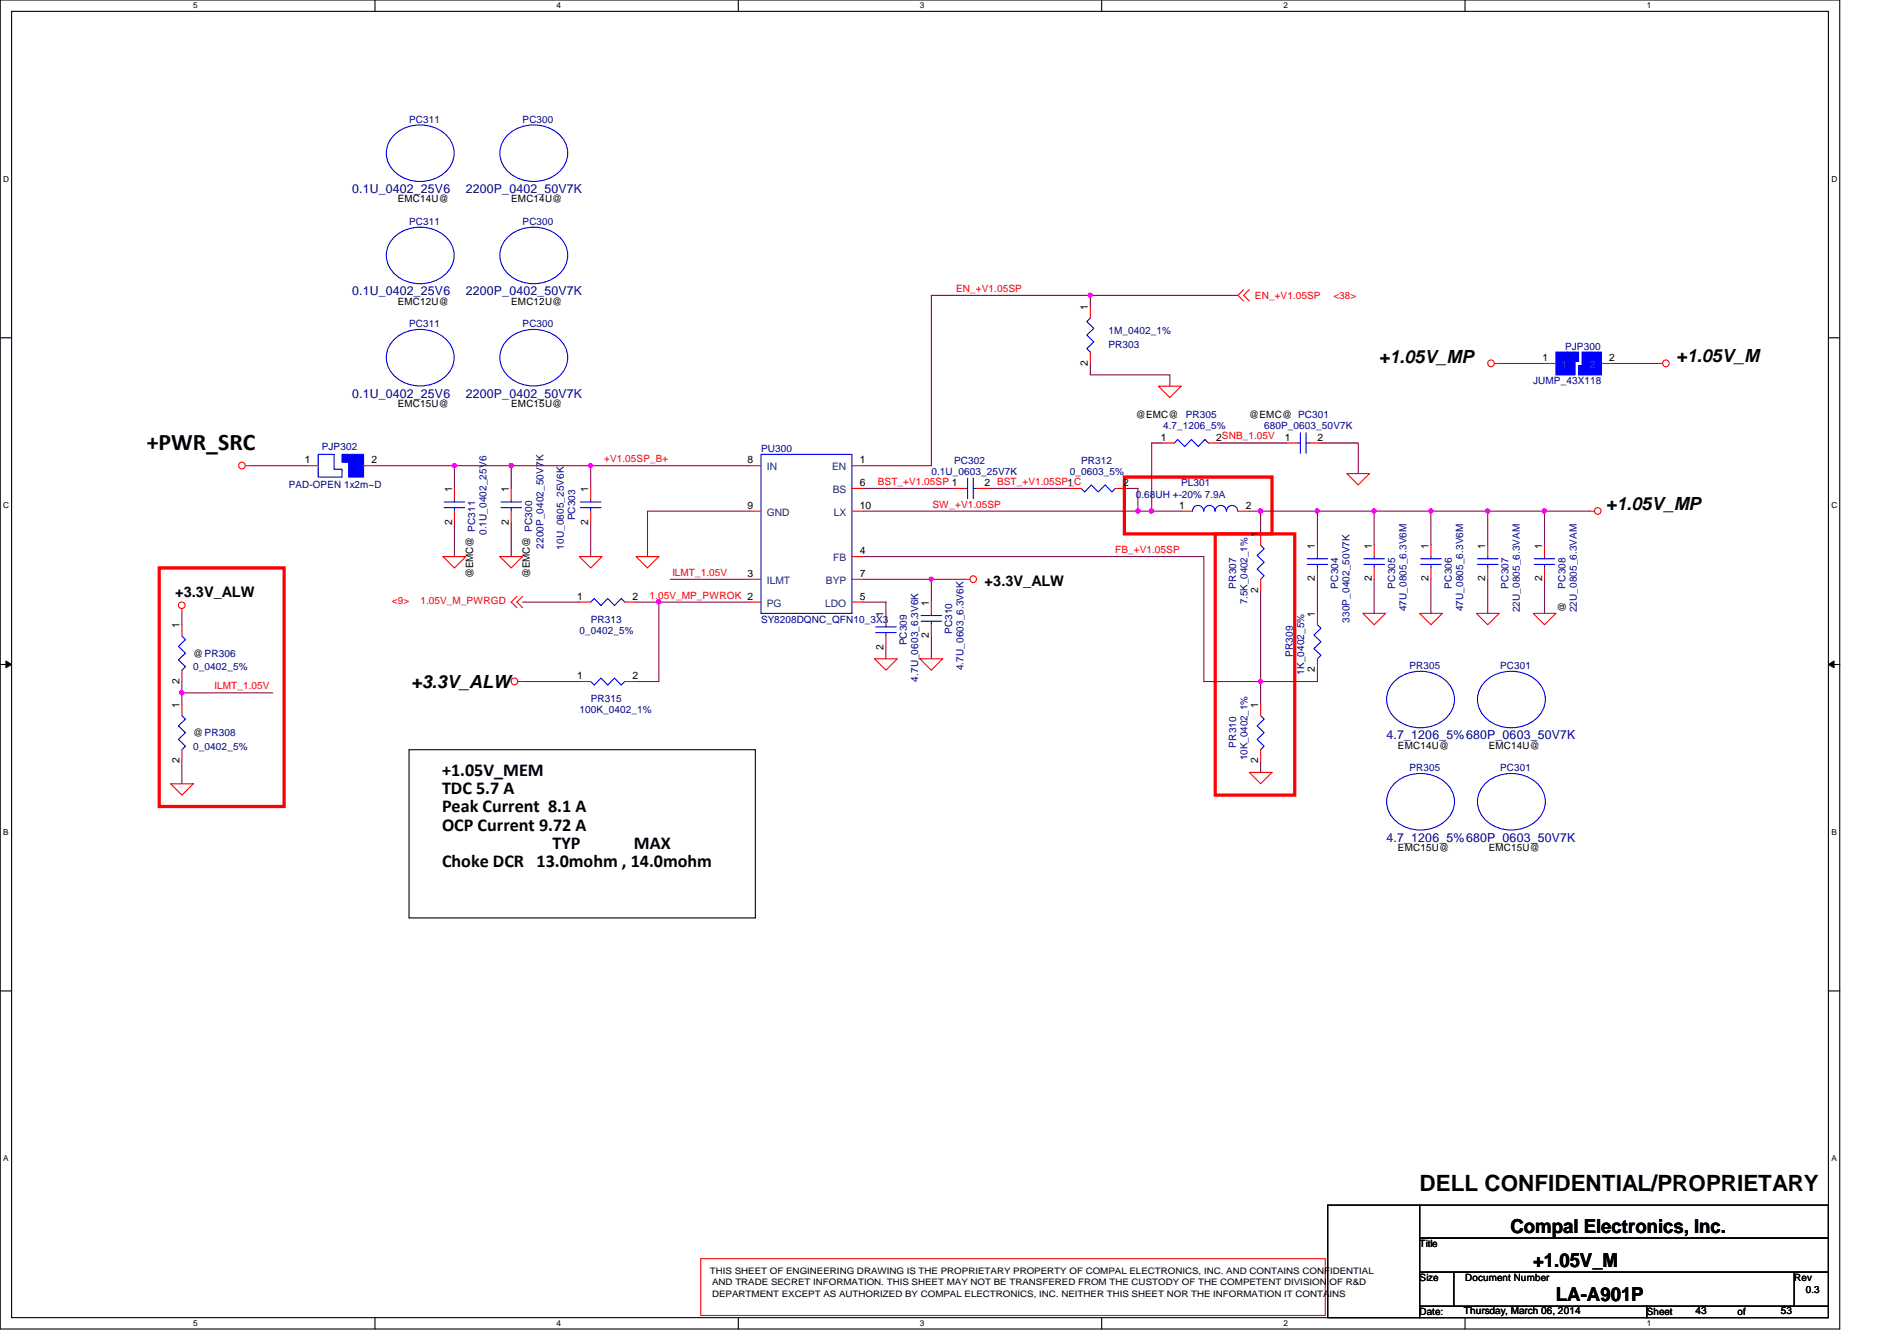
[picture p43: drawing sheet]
<svg xmlns="http://www.w3.org/2000/svg" width="297mm" height="210mm" viewBox="0 0 297 210" stroke-linecap="round" stroke-linejoin="round" font-family="sans-serif">
<defs><g id="words">
<text font-size="3.7" x="23" y="70.4">+PWR_SRC</text>
<text font-size="3.5" x="222.3" y="186.4">DELL CONFIDENTIAL/PROPRIETARY</text>
<g font-size="3">
<text x="236.5" y="193">Compal Electronics, Inc.</text>
<text x="240.1" y="198.3">+1.05V_M</text>
<text x="243.6" y="203.7">LA-A901P</text>
</g>
<g font-size="2.8">
<text x="215.9" y="56.8">+1.05V_MP</text>
<text x="262.5" y="56.6">+1.05V_M</text>
<text x="251.5" y="79.8">+1.05V_MP</text>
<text x="64.4" y="107.7">+3.3V_ALW</text>
<text x="69.2" y="121.5">+1.05V_MEM</text>
<text x="69.2" y="124.3">TDC 5.7 A</text>
<text x="69.2" y="127.2">Peak Current 8.1 A</text>
<text x="69.2" y="130">OCP Current 9.72 A</text>
<text x="69.2" y="135.7">Choke DCR 13.0mohm , 14.0mohm</text>
<text x="86.5" y="132.8">TYP</text>
<text x="99.3" y="132.8">MAX</text>
</g>
<g font-size="2.3">
<text x="27.4" y="93.5">+3.3V_ALW</text>
<text x="154.2" y="91.7">+3.3V_ALW</text>
</g>
<g font-size="1.9" fill="#000080">
<text x="55.2" y="30.2">0.1U_0402_25V6</text>
<text x="72.9" y="30.2">2200P_0402_50V7K</text>
<text x="55.2" y="46.2">0.1U_0402_25V6</text>
<text x="72.9" y="46.2">2200P_0402_50V7K</text>
<text x="55.2" y="62.2">0.1U_0402_25V6</text>
<text x="72.9" y="62.2">2200P_0402_50V7K</text>
<text x="217.1" y="115.7">4.7_1206_5%680P_0603_50V7K</text>
<text x="217.1" y="131.7">4.7_1206_5%680P_0603_50V7K</text>
</g>
<g font-size="1.6" fill="#000080">
<text x="64" y="19.2">PC311</text>
<text x="81.8" y="19.2">PC300</text>
<text x="64" y="35.2">PC311</text>
<text x="81.8" y="35.2">PC300</text>
<text x="64" y="51.2">PC311</text>
<text x="81.8" y="51.2">PC300</text>
<text x="173.6" y="52.3">1M_0402_1%</text>
<text x="173.6" y="54.4">PR303</text>
<text x="245.1" y="54.8">PJP300</text>
<text x="185.7" y="65.4">PR305</text>
<text x="240.1" y="60.1">JUMP_43X118</text>
<text x="50.4" y="70.4">PJP302</text>
<text x="119.2" y="70.8">PU300</text>
<text x="182.1" y="67.2">4.7_1206_5%</text>
<text x="197.9" y="67.2">680P_0603_50V7K</text>
<text x="45.2" y="76.5">PAD-OPEN 1x2m~D</text>
<text x="145.8" y="74.3">0.1U_0603_25V7K</text>
<text x="149.4" y="72.6">PC302</text>
<text x="167.5" y="74.3">0_0603_5%</text>
<text x="169.3" y="72.6">PR312</text>
<text x="177.8" y="77.9">0.68UH +-20% 7.9A</text>
<text x="185" y="76.1">PL301</text>
<text x="76.2" y="83.7" transform="rotate(-90 76.2 83.7)">0.1U_0402_25V6</text>
<text x="90.1" y="81.4" transform="rotate(-90 90.1 81.4)">PC303</text>
<text x="85.1" y="85.9" transform="rotate(-90 85.1 85.9)">2200P_0402_50V7K</text>
<text x="88.3" y="86.1" transform="rotate(-90 88.3 86.1)">10U_0805_25V6K</text>
<text x="193.5" y="92.1" transform="rotate(-90 193.5 92.1)">PR307</text>
<text x="195.3" y="94.6" transform="rotate(-90 195.3 94.6)">7.5K_0402_1%</text>
<text x="209.5" y="92.1" transform="rotate(-90 209.5 92.1)">PC304</text>
<text x="218.4" y="92.1" transform="rotate(-90 218.4 92.1)">PC305</text>
<text x="220.2" y="95.7" transform="rotate(-90 220.2 95.7)">47U_0805_6.3V6M</text>
<text x="227.3" y="92.1" transform="rotate(-90 227.3 92.1)">PC306</text>
<text x="229.1" y="95.7" transform="rotate(-90 229.1 95.7)">47U_0805_6.3V6M</text>
<text x="236.2" y="92.1" transform="rotate(-90 236.2 92.1)">PC307</text>
<text x="238" y="95.8" transform="rotate(-90 238 95.8)">22U_0805_6.3VAM</text>
<text x="245.1" y="92.1" transform="rotate(-90 245.1 92.1)">PC308</text>
<text x="246.9" y="95.8" transform="rotate(-90 246.9 95.8)">22U_0805_6.3VAM</text>
<text x="90.7" y="99.2">0_0402_5%</text>
<text x="92.5" y="97.5">PR313</text>
<text x="119.2" y="97.5">SY8208DQNC_QFN10_3X3</text>
<text x="142" y="101" transform="rotate(-90 142 101)">PC309</text>
<text x="149.1" y="99.2" transform="rotate(-90 149.1 99.2)">PC310</text>
<text x="211.3" y="97.5" transform="rotate(-90 211.3 97.5)">330P_0402_50V7K</text>
<text x="30.3" y="104.9">0_0402_5%</text>
<text x="143.8" y="106.7" transform="rotate(-90 143.8 106.7)">4.7U_0603_6.3V6K</text>
<text x="150.9" y="104.9" transform="rotate(-90 150.9 104.9)">4.7U_0603_6.3V6K</text>
<text x="202.4" y="102.8" transform="rotate(-90 202.4 102.8)">PR309</text>
<text x="204.2" y="105.6" transform="rotate(-90 204.2 105.6)">1K_0402_5%</text>
<text x="220.7" y="104.7">PR305</text>
<text x="234.9" y="104.7">PC301</text>
<text x="90.7" y="111.7">100K_0402_1%</text>
<text x="92.5" y="109.9">PR315</text>
<text x="30.3" y="117.3">0_0402_5%</text>
<text x="193.5" y="117" transform="rotate(-90 193.5 117)">PR310</text>
<text x="195.3" y="119" transform="rotate(-90 195.3 119)">10K_0402_1%</text>
<text x="220.7" y="120.7">PR305</text>
<text x="234.9" y="120.7">PC301</text>
</g>
<g font-size="1.6">
<text x="62.3" y="31.7">EMC14U@</text>
<text x="80" y="31.7">EMC14U@</text>
<text x="62.3" y="47.7">EMC12U@</text>
<text x="80" y="47.7">EMC12U@</text>
<text x="170.3" y="48.6" transform="rotate(-90 170.3 48.6)">1</text>
<text x="170.3" y="57.2" transform="rotate(-90 170.3 57.2)">2</text>
<text x="241.5" y="56.5">1</text>
<text x="252" y="56.5">2</text>
<text x="62.3" y="63.7">EMC15U@</text>
<text x="80" y="63.7">EMC15U@</text>
<text x="177.8" y="65.4">@EMC@</text>
<text x="195.6" y="65.4">@EMC@ PC301</text>
<text x="181.8" y="69">1</text>
<text x="190.5" y="69">2SNB_1.05V</text>
<text x="201.2" y="69">1</text>
<text x="206.3" y="69">2</text>
<text x="47.7" y="72.5">1</text>
<text x="58.2" y="72.5">2</text>
<text x="70.8" y="77" transform="rotate(-90 70.8 77)">1</text>
<text x="79.7" y="77" transform="rotate(-90 79.7 77)">1</text>
<text x="92.1" y="77" transform="rotate(-90 92.1 77)">1</text>
<text x="117" y="72.5">8</text>
<text x="134.6" y="76.1">6</text>
<text x="134.6" y="72.5">1</text>
<text x="154.2" y="76.1">2 BST_+V1.05SP_C</text>
<text x="167.2" y="76.1">1</text>
<text x="175.8" y="76.1">2</text>
<text x="70.8" y="82.1" transform="rotate(-90 70.8 82.1)">2</text>
<text x="79.7" y="82.1" transform="rotate(-90 79.7 82.1)">2</text>
<text x="92.1" y="82.1" transform="rotate(-90 92.1 82.1)">2</text>
<text x="117" y="79.6">9</text>
<text x="134.6" y="79.6">10</text>
<text x="184.6" y="79.6">1</text>
<text x="195.1" y="79.6">2</text>
<text x="134.6" y="86.7">4</text>
<text x="197" y="84.1" transform="rotate(-90 197 84.1)">1</text>
<text x="205.9" y="85.9" transform="rotate(-90 205.9 85.9)">1</text>
<text x="214.8" y="85.9" transform="rotate(-90 214.8 85.9)">1</text>
<text x="223.7" y="85.9" transform="rotate(-90 223.7 85.9)">1</text>
<text x="232.6" y="85.9" transform="rotate(-90 232.6 85.9)">1</text>
<text x="241.5" y="85.9" transform="rotate(-90 241.5 85.9)">1</text>
<text x="74.1" y="90.5" transform="rotate(-90 74.1 90.5)">@EMC@ PC311</text>
<text x="83" y="90.5" transform="rotate(-90 83 90.5)">@EMC@ PC300</text>
<text x="90.4" y="93.9">1</text>
<text x="99.1" y="93.9">2</text>
<text x="117" y="90.3">3</text>
<text x="134.6" y="90.3">7</text>
<text x="134.6" y="93.9">5</text>
<text x="145.5" y="94.8" transform="rotate(-90 145.5 94.8)">1</text>
<text x="197" y="92.8" transform="rotate(-90 197 92.8)">2</text>
<text x="205.9" y="91" transform="rotate(-90 205.9 91)">2</text>
<text x="214.8" y="91" transform="rotate(-90 214.8 91)">2</text>
<text x="223.7" y="91" transform="rotate(-90 223.7 91)">2</text>
<text x="232.6" y="91" transform="rotate(-90 232.6 91)">2</text>
<text x="241.5" y="91" transform="rotate(-90 241.5 91)">2</text>
<text x="245.1" y="95.8" transform="rotate(-90 245.1 95.8)">@</text>
<text x="28.1" y="98.3" transform="rotate(-90 28.1 98.3)">1</text>
<text x="138.3" y="101.7" transform="rotate(-90 138.3 101.7)">2</text>
<text x="138.3" y="96.6" transform="rotate(-90 138.3 96.6)">1</text>
<text x="145.5" y="99.9" transform="rotate(-90 145.5 99.9)">2</text>
<text x="205.9" y="96.6" transform="rotate(-90 205.9 96.6)">1</text>
<text x="28.1" y="107" transform="rotate(-90 28.1 107)">2</text>
<text x="30.3" y="102.8">@PR306</text>
<text x="90.4" y="106.3">1</text>
<text x="99.1" y="106.3">2</text>
<text x="205.9" y="105.2" transform="rotate(-90 205.9 105.2)">2</text>
<text x="28.1" y="110.8" transform="rotate(-90 28.1 110.8)">1</text>
<text x="197" y="110.8" transform="rotate(-90 197 110.8)">1</text>
<text x="28.1" y="119.5" transform="rotate(-90 28.1 119.5)">2</text>
<text x="30.3" y="115.2">@PR308</text>
<text x="197" y="119.5" transform="rotate(-90 197 119.5)">2</text>
<text x="218.9" y="117.2">EMC14U@</text>
<text x="233.1" y="117.2">EMC14U@</text>
<text x="218.9" y="133.2">EMC15U@</text>
<text x="233.1" y="133.2">EMC15U@</text>
<text x="222.3" y="195.2">Title</text>
<text x="222.3" y="200.6">Size</text>
<text x="229.4" y="200.6">Document Number</text>
<text x="281" y="200.6">Rev</text>
<text x="282.7" y="202.4">0.3</text>
<text x="222.3" y="205.9">Date:</text>
<text x="229.2" y="205.7">Thursday, March 06, 2014</text>
<text x="257.8" y="205.9">Sheet</text>
<text x="265.5" y="205.7">43</text>
<text x="272.1" y="205.9">of</text>
<text x="278.8" y="205.7">53</text>
</g>
<g font-size="1.6" fill="#f00">
<text x="149.7" y="45.7">EN_+V1.05SP</text>
<text x="196.5" y="46.8">EN_+V1.05SP</text>
<text x="208.8" y="46.8">&lt;38&gt;</text>
<text x="94.6" y="72.3">+V1.05SP_B+</text>
<text x="137.5" y="75.9">BST_+V1.05SP 1</text>
<text x="146" y="79.5">SW_+V1.05SP</text>
<text x="174.6" y="86.6">FB_+V1.05SP</text>
<text x="61.4" y="94.6">&lt;9&gt;</text>
<text x="65.8" y="94.6">1.05V_M_PWRGD</text>
<text x="101.7" y="93.7">1.05V_MP_PWROK 2</text>
<text x="105.3" y="90.1">ILMT_1.05V</text>
<text x="33.6" y="107.9">ILMT_1.05V</text>
</g>
<g font-size="1.6" fill="#004080">
<text x="244.5" y="57.6">1</text>
<text x="249" y="57.6">2</text>
<text x="120.1" y="73.6">IN</text>
<text x="130.3" y="73.6">EN</text>
<text x="130.4" y="77.2">BS</text>
<text x="120.1" y="80.7">GND</text>
<text x="130.6" y="80.7">LX</text>
<text x="130.5" y="87.8">FB</text>
<text x="120.1" y="95">PG</text>
<text x="120.1" y="91.4">ILMT</text>
<text x="129.2" y="95">LDO</text>
<text x="129.3" y="91.4">BYP</text>
</g>
<g font-size="1.4">
<text x="111.2" y="199.4">THIS SHEET OF ENGINEERING DRAWING IS THE PROPRIETARY PROPERTY OF COMPAL ELECTRONICS, INC. AND CONTAINS CONFIDENTIAL</text>
<text x="111.5" y="201.2">AND TRADE SECRET INFORMATION. THIS SHEET MAY NOT BE TRANSFERED FROM THE CUSTODY OF THE COMPETENT DIVISION OF R&amp;D</text>
<text x="111.5" y="202.9">DEPARTMENT EXCEPT AS AUTHORIZED BY COMPAL ELECTRONICS, INC. NEITHER THIS SHEET NOR THE INFORMATION IT CONTAINS</text>
</g>
<g font-size="1.3">
<text x="30.3" y="1.3">5</text>
<text x="87.2" y="1.3">4</text>
<text x="144.1" y="1.3">3</text>
<text x="201" y="1.3">2</text>
<text x="257.8" y="1.3">1</text>
<text x=".5" y="28.4">D</text>
<text x="286.8" y="28.4">D</text>
<text x=".5" y="79.5">C</text>
<text x="286.8" y="79.5">C</text>
<text x=".5" y="130.7">B</text>
<text x="286.8" y="130.7">B</text>
<text x=".5" y="181.8">A</text>
<text x="286.8" y="181.8">A</text>
<text x="30.3" y="207.6">5</text>
<text x="87.2" y="207.6">4</text>
<text x="144.1" y="207.6">3</text>
<text x="201" y="207.6">2</text>
<text x="257.8" y="207.6">1</text>
</g>
</g></defs>
<path d="M0 0h288.1v208h-288.1zM1.8 1.8h284.5v204.4h-284.5z" fill="none" stroke="#000" stroke-width=".17"/>
<g fill="#fff">
<path d="M30.3 .2h.6v1.4h-.6z"/>
<path d="M30.3 206.4h.6v1.4h-.6z"/>
</g>
<path d="M58.7 0v1.8M58.7 206.2v1.8" fill="none" stroke="#000" stroke-width=".17"/>
<g fill="#fff">
<path d="M87.2 .2h.6v1.4h-.6z"/>
<path d="M87.2 206.4h.6v1.4h-.6z"/>
</g>
<path d="M115.6 0v1.8M115.6 206.2v1.8" fill="none" stroke="#000" stroke-width=".17"/>
<g fill="#fff">
<path d="M144.1 .2h.6v1.4h-.6z"/>
<path d="M144.1 206.4h.6v1.4h-.6z"/>
</g>
<path d="M172.5 0v1.8M172.5 206.2v1.8" fill="none" stroke="#000" stroke-width=".17"/>
<g fill="#fff">
<path d="M201 .2h.6v1.4h-.6z"/>
<path d="M201 206.4h.6v1.4h-.6z"/>
</g>
<path d="M229.4 0v1.8M229.4 206.2v1.8" fill="none" stroke="#000" stroke-width=".17"/>
<g fill="#fff">
<path d="M257.8 .2h.7v1.4h-.7z"/>
<path d="M257.8 206.4h.7v1.4h-.7z"/>
<path d="M.5 27.3h.9v1.4h-.9z"/>
<path d="M286.8 27.3h.9v1.4h-.9z"/>
<path d="M.5 78.4h.9v1.4h-.9z"/>
<path d="M286.8 78.4h.9v1.4h-.9z"/>
</g>
<path d="M0 52.9h1.8M286.3 52.9h1.8" fill="none" stroke="#000" stroke-width=".17"/>
<g fill="#fff">
<path d="M.5 129.5h.8v1.4h-.8z"/>
<path d="M286.8 129.5h.8v1.4h-.8z"/>
</g>
<path d="M0 104h1.8M286.3 104h1.8" fill="none" stroke="#000" stroke-width=".17"/>
<path d="M.9 103.5l.9 .5-.9 .5zM286.3 104l.9-.5v1z" fill="#000"/>
<path d="M.9 103.5l.9 .5-.9 .5zM286.3 104l.9-.5v1z" fill="none" stroke="#000" stroke-width=".16"/>
<g fill="#fff">
<path d="M.5 180.6h.8v1.4h-.8z"/>
<path d="M286.8 180.6h.8v1.4h-.8z"/>
</g>
<path d="M64 117.3h54.3v26.4h-54.3zM0 155.1h1.8M286.3 155.1h1.8" fill="none" stroke="#000" stroke-width=".17"/>
<path d="M109.7 197h97.8v8.9h-97.8z" fill="none" stroke="#f00" stroke-width=".17"/>
<path d="M176.1 74.7h23.1v8.9h-23.1zM24.9 88.9h19.6v37.3h-19.6zM190.3 83.6h12.4v40.9h-12.4z" fill="none" stroke="#f00" stroke-width=".51"/>
<path d="M92.5 72.9h24.9M92.5 81.8v5.3" fill="none" stroke="#800040" stroke-width=".17"/>
<circle cx="92.5" cy="72.9" r=".32" fill="#f0f"/>
<circle cx="92.5" cy="72.9" r=".32" fill="none" stroke="#f0f" stroke-width=".17"/>
<path d="M145.8 46.2v26.7M234.7 56.9h7.1M252.5 56.9h7.1M117.4 80h-16v7.1M195.6 80h10.7" fill="none" stroke="#800040" stroke-width=".17"/>
<circle cx="206.3" cy="80" r=".32" fill="#f0f"/>
<circle cx="206.3" cy="80" r=".32" fill="none" stroke="#f0f" stroke-width=".17"/>
<circle cx="197.4" cy="80" r=".32" fill="#f0f"/>
<circle cx="197.4" cy="80" r=".32" fill="none" stroke="#f0f" stroke-width=".17"/>
<path d="M197.4 80v3.6M206.3 85.3v-5.3h8.9v5.3M215.2 80h8.9v5.3M215.2 90.7v5.3M224.1 90.7v5.3M241.8 80h7.2M197.4 119.1v1.8M206.3 106.7h-8.9v3.5" fill="none" stroke="#800040" stroke-width=".17"/>
<circle cx="224" cy="80" r=".32" fill="#f0f"/>
<circle cx="224" cy="80" r=".32" fill="none" stroke="#f0f" stroke-width=".17"/>
<circle cx="215.2" cy="80" r=".32" fill="#f0f"/>
<circle cx="215.2" cy="80" r=".32" fill="none" stroke="#f0f" stroke-width=".17"/>
<path d="M135.2 80h43M180.3 80h4.7" fill="none" stroke="#800040" stroke-width=".17"/>
<circle cx="178.2" cy="80" r=".33" fill="#f0f"/>
<circle cx="178.2" cy="80" r=".33" fill="none" stroke="#f0f" stroke-width=".17"/>
<path d="M92.5 72.9v3.6M135.2 76.5h14.2M178.2 76.5v3.5M180.3 69.3h1.8M191 69.3h10.5M104.9 90.7h12.5M135.2 87.1h53.3v19.6h8.9M145.8 99.6v3.5M151.2 90.7h-5.4v3.5M28.5 108.5h14.2M28.5 119.1v3.6" fill="none" stroke="#800040" stroke-width=".17"/>
<circle cx="28.5" cy="108.4" r=".32" fill="#f0f"/>
<circle cx="28.5" cy="108.4" r=".32" fill="none" stroke="#f0f" stroke-width=".17"/>
<path d="M145.8 46.2h24.9v1.8M170.7 56.9v1.8M28.5 96v1.8M135.2 94.2h3.5v1.8M224.1 80h8.9M233 80v5.3M233 90.7v5.3M233 80h8.8v5.3M241.8 90.7v5.3M28.5 106.7v3.5M138.7 101.3v1.8" fill="none" stroke="#800040" stroke-width=".17"/>
<circle cx="241.8" cy="80" r=".32" fill="#f0f"/>
<circle cx="241.8" cy="80" r=".32" fill="none" stroke="#f0f" stroke-width=".17"/>
<circle cx="232.9" cy="80" r=".32" fill="#f0f"/>
<circle cx="232.9" cy="80" r=".32" fill="none" stroke="#f0f" stroke-width=".17"/>
<path d="M135.2 90.7h10.6" fill="none" stroke="#800040" stroke-width=".17"/>
<circle cx="145.8" cy="90.7" r=".32" fill="#f0f"/>
<circle cx="145.8" cy="90.7" r=".32" fill="none" stroke="#f0f" stroke-width=".17"/>
<path d="M180.3 69.3v10.7" fill="none" stroke="#800040" stroke-width=".17"/>
<circle cx="180.3" cy="80" r=".33" fill="#f0f"/>
<circle cx="180.3" cy="80" r=".33" fill="none" stroke="#f0f" stroke-width=".17"/>
<path d="M170.7 58.7h12.5v1.8M39.2 72.9h8.8M58.7 72.9h12.5M92.5 72.9h-12.5v3.6M135.2 72.9h10.6M154.7 76.5h12.8M176.4 76.5h1.8M206.8 69.3h5.9v4.8M80 81.8v5.3M178.2 80h2.1M197.4 92.5v14.2" fill="none" stroke="#800040" stroke-width=".17"/>
<circle cx="197.4" cy="106.7" r=".32" fill="#f0f"/>
<circle cx="197.4" cy="106.7" r=".32" fill="none" stroke="#f0f" stroke-width=".17"/>
<path d="M170.7 46.2h23.1M81.8 94.2h8.9M103.2 94.2h14.2M206.3 90.7v5.3M206.3 104.9v1.8" fill="none" stroke="#800040" stroke-width=".17"/>
<circle cx="170.7" cy="46.2" r=".32" fill="#f0f"/>
<circle cx="170.7" cy="46.2" r=".32" fill="none" stroke="#f0f" stroke-width=".17"/>
<path d="M103.2 94.2v12.5h-3.6M81.8 106.7h8.9" fill="none" stroke="#800040" stroke-width=".17"/>
<circle cx="103.1" cy="94.2" r=".32" fill="#f0f"/>
<circle cx="103.1" cy="94.2" r=".32" fill="none" stroke="#f0f" stroke-width=".17"/>
<path d="M80 72.9h-8.8v3.6M99.6 94.2h3.6" fill="none" stroke="#800040" stroke-width=".17"/>
<circle cx="71.1" cy="72.9" r=".32" fill="#f0f"/>
<circle cx="71.1" cy="72.9" r=".32" fill="none" stroke="#f0f" stroke-width=".17"/>
<circle cx="80" cy="72.9" r=".32" fill="#f0f"/>
<circle cx="80" cy="72.9" r=".32" fill="none" stroke="#f0f" stroke-width=".17"/>
<path d="M71.2 81.8v5.3" fill="none" stroke="#800040" stroke-width=".17"/>
<g fill="none" stroke="#f00" stroke-width=".17">
<path d="M194.7 45.3l-.9 .9 .9 .9M195.6 45.3l-.9 .9 .9 .9M234 56.9h.7M259.6 56.9h.7M38.4 72.9h.8M80 76.5v1.7M181.4 60.5h3.6l-1.8 1.7zM201.5 69.3h1.8M205.1 69.3h1.7M210.9 74.1h3.6l-1.8 1.8zM28.5 95.3v.7M69.4 87.1h3.5l-1.7 1.8z"/>
<path d="M78.3 87.1h3.5l-1.8 1.8zM80 80v1.8M80.9 93.3l-.9 .9 .9 .9M81.8 93.3l-.9 .9 .9 .9M90.7 87.1h3.6l-1.8 1.8zM99.6 87.1h3.6l-1.8 1.8zM138.7 96v1.8M138.7 99.6v1.7M151.2 90.7h.7M213.4 96h3.6l-1.8 1.8zM215.2 85.3v1.8M215.2 88.9v1.8"/>
<path d="M222.3 96h3.5l-1.7 1.8zM224.1 85.3v1.8M224.1 88.9v1.8M231.2 96h3.5l-1.7 1.8zM240.1 96h3.5l-1.8 1.8zM249 80h.7M28.5 110.2v1.8M28.5 117.3v1.8M81.1 106.7h.7M136.9 103.1h3.6l-1.8 1.8zM144.1 103.1h3.5l-1.8 1.8zM26.7 122.7h3.6l-1.8 1.8z"/>
<path d="M195.6 120.9h3.6l-1.8 1.8z"/>
<circle cx="233.5" cy="56.9" r=".52"/>
<circle cx="260.8" cy="56.9" r=".52"/>
<circle cx="37.9" cy="72.9" r=".52"/>
<circle cx="250.2" cy="80" r=".52"/>
<circle cx="28.5" cy="94.7" r=".52"/>
<circle cx="152.4" cy="90.7" r=".52"/>
<circle cx="80.5" cy="106.7" r=".52"/>
</g>
<path d="M207.9 188.6h14.4v17.6h-14.4zM222.3 188.6h64v5.2h-64zM222.3 193.8h64v5.3h-64zM222.3 199.1h5.3v5.4h-5.3zM227.6 199.1h53.4v5.4h-53.4zM281 199.1h5.3v5.4h-5.3zM222.3 204.5h35.5v1.7h-35.5zM257.8 204.5h28.5v1.7h-28.5z" fill="none" stroke="#000" stroke-width=".17"/>
<g fill="none" stroke="#00f" stroke-width=".17">
<path d="M79.5 37.1a6 6 0 0 1 8.7 .6 4 4 0 0 1-2 6.1 5.7 5.7 0 0 1-7.6-2.3 3.9 3.9 0 0 1 .9-4.4zM79.5 53.1a6 6 0 0 1 8.7 .6 4 4 0 0 1-2 6.1 5.7 5.7 0 0 1-7.6-2.3 3.9 3.9 0 0 1 .9-4.4zM78.4 79.5h3.3M78.4 78.6h3.3M80 78.2v.4M80 79.5v.5M203.3 69.3h.3M203.6 67.7v3.3M204.5 69.3h.6M204.5 67.7v3.3M137.1 99h3.2M137.1 98.1h3.2"/>
<path d="M138.7 97.8v.3M138.7 99v.6M213.6 88.3h3.2M213.6 87.5h3.2M215.2 87.1v.4M215.2 88.3v.6M222.5 88.3h3.2M222.5 87.5h3.2M224.1 87.1v.4M224.1 88.3v.6M28.5 112l.5 .6-1.1 1 1.1 1.1-1.1 1 1.1 1.1-.5 .5M218.4 106.6a6 6 0 0 1 8.6 .6 4 4 0 0 1-1.9 6.1 5.7 5.7 0 0 1-7.6-2.3 3.9 3.9 0 0 1 .9-4.4z"/>
</g>
<path d="M53.5 71.1h3.4v3.6h-2.3v-2.4h-1.1z" fill-rule="evenodd" fill="#00f"/>
<g fill="none" stroke="#00f" stroke-width=".17">
<path d="M61.7 21.1a6 6 0 0 1 8.7 .6 4 4 0 0 1-1.9 6.1 5.7 5.7 0 0 1-7.7-2.3 3.9 3.9 0 0 1 .9-4.4zM61.7 37.1a6 6 0 0 1 8.7 .6 4 4 0 0 1-1.9 6.1 5.7 5.7 0 0 1-7.7-2.3 3.9 3.9 0 0 1 .9-4.4zM170.7 49.8l-.5 .5 1.1 1.1-1.1 1.1 1.1 1-1.1 1.1 .5 .5M49.8 71.1h2.5v2.3h1.2v1.3h-3.7zM53.5 71.1h3.4v3.6h-2.3v-2.4h-1.1zM69.5 79.5h3.3M69.5 78.6h3.3M71.2 78.2v.4M71.2 79.5v.5M90.9 79.5h3.2M90.9 78.6h3.2M92.5 78.2v.4"/>
<path d="M92.5 79.5v.5M151.2 76.5h.3M151.5 74.8v3.3M152.4 76.5h.5M152.4 74.8v3.3M186.7 80a.87 .87 0 0 1 .9-.9 .87 .87 0 0 1 .9 .9M188.5 80a.87 .87 0 0 1 .9-.9 .87 .87 0 0 1 .8 .9M190.3 80a.87 .87 0 0 1 .9-.9 .87 .87 0 0 1 .8 .9M192.1 80a.87 .87 0 0 1 .8-.9 .87 .87 0 0 1 .9 .9M206.3 97.8l.5 .5-1.1 1.1 1.1 1.1-1.1 1 1.1 1.1-.5 .5M232.6 106.6a6 6 0 0 1 8.6 .6 4 4 0 0 1-1.9 6.1 5.7 5.7 0 0 1-7.6-2.3 3.9 3.9 0 0 1 .9-4.4zM218.4 122.6a6 6 0 0 1 8.6 .6 4 4 0 0 1-1.9 6.1 5.7 5.7 0 0 1-7.6-2.3 3.9 3.9 0 0 1 .9-4.4z"/>
</g>
<g fill="none" stroke="#f00" stroke-width=".17">
<path d="M170.7 48v1.8M170.7 55.1v1.8M48 72.9h1.8M56.9 72.9h1.8M71.2 76.5v1.7M92.5 76.5v1.7M149.4 76.5h1.8M152.9 76.5h1.8M71.2 80v1.8M92.5 80v1.8M185 80h1.7M193.8 80h1.8"/>
<path d="M206.3 96v1.8M206.3 103.1v1.8"/>
</g>
<path d="M243.6 55.1h1.8v3.6h-1.8z" fill-rule="evenodd" fill="#00f"/>
<path d="M243.6 55.1h1.8v3.6h-1.8z" fill="none" stroke="#00f" stroke-width=".17"/>
<path d="M245.4 55.1h1.2v3.6h-1.2z" fill-rule="evenodd" fill="#00f"/>
<path d="M245.4 55.1h1.2v3.6h-1.2z" fill="none" stroke="#00f" stroke-width=".17"/>
<path d="M246.6 55.1h.6v1.5h-.6z" fill-rule="evenodd" fill="#00f"/>
<path d="M246.6 55.1h.6v1.5h-.6z" fill="none" stroke="#00f" stroke-width=".17"/>
<path d="M247.2 57.2h.5v1.5h-.5z" fill-rule="evenodd" fill="#00f"/>
<path d="M247.2 57.2h.5v1.5h-.5z" fill="none" stroke="#00f" stroke-width=".17"/>
<path d="M247.7 55.1h1.3v3.6h-1.3z" fill-rule="evenodd" fill="#00f"/>
<path d="M247.7 55.1h1.3v3.6h-1.3z" fill="none" stroke="#00f" stroke-width=".17"/>
<path d="M249 55.1h1.7v3.6h-1.7z" fill-rule="evenodd" fill="#00f"/>
<g fill="none" stroke="#00f" stroke-width=".17">
<path d="M79.5 21.1a6 6 0 0 1 8.7 .6 4 4 0 0 1-2 6.1 5.7 5.7 0 0 1-7.6-2.3 3.9 3.9 0 0 1 .9-4.4zM61.7 53.1a6 6 0 0 1 8.7 .6 4 4 0 0 1-1.9 6.1 5.7 5.7 0 0 1-7.7-2.3 3.9 3.9 0 0 1 .9-4.4zM249 55.1h1.7v3.6h-1.7zM119.2 71.1h14.2v24.9h-14.2zM169.3 76.5l.5 .5 1.1-1.1 1.1 1.1 1.1-1.1 1 1.1 .5-.5M183.9 69.3l.5-.5 1.1 1.1 1.1-1.1 1 1.1 1.1-1.1 .5 .5M28.5 99.6l.5 .5-1.1 1.1 1.1 1-1.1 1.1 1.1 1.1-.5 .5M92.5 94.2l.5-.5 1.1 1.1 1.1-1.1 1 1.1 1.1-1.1 .5 .5M144.2 97.2h3.2M144.2 96.4h3.2M145.8 96v.4M145.8 97.2v.6"/>
<path d="M197.4 85.3l.5 .6-1.1 1.1 1.1 1-1.1 1.1 1.1 1-.5 .6M204.7 88.3h3.2M204.7 87.5h3.2M206.3 87.1v.4M206.3 88.3v.6M231.3 88.3h3.3M231.3 87.5h3.3M233 87.1v.4M233 88.3v.6M240.2 88.3h3.3M240.2 87.5h3.3M241.8 87.1v.4"/>
<path d="M241.8 88.3v.6M92.5 106.7l.5 .5 1.1-1.1 1.1 1.1 1-1.1 1.1 1.1 .5-.5M197.4 112l.5 .6-1.1 1 1.1 1.1-1.1 1 1.1 1.1-.5 .5M232.6 122.6a6 6 0 0 1 8.6 .6 4 4 0 0 1-1.9 6.1 5.7 5.7 0 0 1-7.6-2.3 3.9 3.9 0 0 1 .9-4.4z"/>
</g>
<g fill="none" stroke="#f00" stroke-width=".17">
<path d="M241.8 56.9h1.8M250.7 56.9h1.8M117.4 72.9h1.8M133.4 72.9h1.8M133.4 76.5h1.8M167.5 76.5h1.8M174.6 76.5h1.8M182.1 69.3h1.8M189.2 69.3h1.8M28.5 97.8v1.8M90.7 94.2h1.8M97.8 94.2h1.8"/>
<path d="M117.4 94.2h1.8M117.4 90.7h1.8M117.4 80h1.8M133.4 90.7h1.8M133.4 80h1.8M133.4 87.1h1.8M133.4 94.2h1.8M145.8 94.2v1.8M145.8 97.8v1.8M197.4 83.6v1.7M197.4 90.7v1.8M206.3 85.3v1.8"/>
<path d="M206.3 88.9v1.8M233 85.3v1.8M233 88.9v1.8M241.8 85.3v1.8M241.8 88.9v1.8M28.5 104.9v1.8M90.7 106.7h1.8M97.8 106.7h1.8M197.4 110.2v1.8M197.4 117.3v1.8"/>
</g>
<circle cx="92.5" cy="72.9" r=".32" fill="#f0f"/>
<circle cx="92.5" cy="72.9" r=".32" fill="none" stroke="#f0f" stroke-width=".17"/>
<circle cx="206.3" cy="80" r=".32" fill="#f0f"/>
<circle cx="206.3" cy="80" r=".32" fill="none" stroke="#f0f" stroke-width=".17"/>
<circle cx="197.4" cy="80" r=".32" fill="#f0f"/>
<circle cx="197.4" cy="80" r=".32" fill="none" stroke="#f0f" stroke-width=".17"/>
<circle cx="224" cy="80" r=".32" fill="#f0f"/>
<circle cx="224" cy="80" r=".32" fill="none" stroke="#f0f" stroke-width=".17"/>
<circle cx="215.2" cy="80" r=".32" fill="#f0f"/>
<circle cx="215.2" cy="80" r=".32" fill="none" stroke="#f0f" stroke-width=".17"/>
<circle cx="178.2" cy="80" r=".33" fill="#f0f"/>
<circle cx="178.2" cy="80" r=".33" fill="none" stroke="#f0f" stroke-width=".17"/>
<circle cx="28.5" cy="108.4" r=".32" fill="#f0f"/>
<circle cx="28.5" cy="108.4" r=".32" fill="none" stroke="#f0f" stroke-width=".17"/>
<circle cx="241.8" cy="80" r=".32" fill="#f0f"/>
<circle cx="241.8" cy="80" r=".32" fill="none" stroke="#f0f" stroke-width=".17"/>
<circle cx="232.9" cy="80" r=".32" fill="#f0f"/>
<circle cx="232.9" cy="80" r=".32" fill="none" stroke="#f0f" stroke-width=".17"/>
<circle cx="145.8" cy="90.7" r=".32" fill="#f0f"/>
<circle cx="145.8" cy="90.7" r=".32" fill="none" stroke="#f0f" stroke-width=".17"/>
<circle cx="180.3" cy="80" r=".33" fill="#f0f"/>
<circle cx="180.3" cy="80" r=".33" fill="none" stroke="#f0f" stroke-width=".17"/>
<circle cx="197.4" cy="106.7" r=".32" fill="#f0f"/>
<circle cx="197.4" cy="106.7" r=".32" fill="none" stroke="#f0f" stroke-width=".17"/>
<circle cx="170.7" cy="46.2" r=".32" fill="#f0f"/>
<circle cx="170.7" cy="46.2" r=".32" fill="none" stroke="#f0f" stroke-width=".17"/>
<circle cx="103.1" cy="94.2" r=".32" fill="#f0f"/>
<circle cx="103.1" cy="94.2" r=".32" fill="none" stroke="#f0f" stroke-width=".17"/>
<circle cx="71.1" cy="72.9" r=".32" fill="#f0f"/>
<circle cx="71.1" cy="72.9" r=".32" fill="none" stroke="#f0f" stroke-width=".17"/>
<circle cx="80" cy="72.9" r=".32" fill="#f0f"/>
<circle cx="80" cy="72.9" r=".32" fill="none" stroke="#f0f" stroke-width=".17"/>
<use href="#words"/>
</svg>
